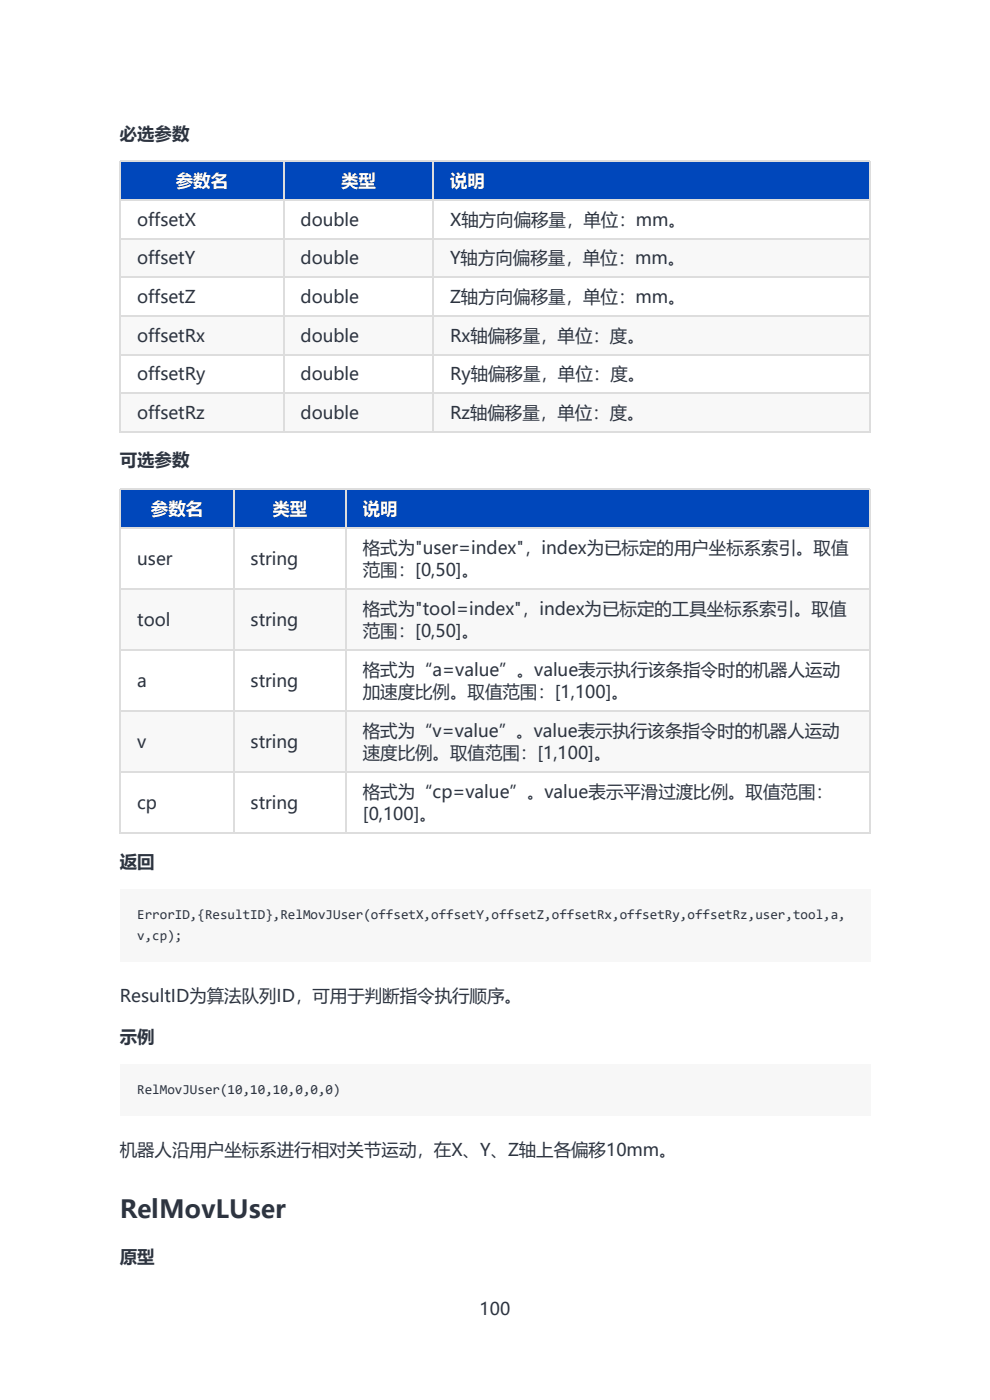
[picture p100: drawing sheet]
<svg xmlns="http://www.w3.org/2000/svg" width="210mm" height="297mm" viewBox="0 0 210 297" stroke-linecap="round" stroke-linejoin="round" font-family="sans-serif">
<defs><g id="words">
<text font-size="5.3" fill="#2d3440" x="25.4" y="258.4">RelMovLUser</text>
<g font-size="3.7" fill="#2d3440">
<text x="25.4" y="29.6">必选参数</text>
<text x="29.1" y="47.9">offsetX</text>
<text x="63.7" y="47.9">double</text>
<text x="95.5" y="47.9">X轴方向偏移量，单位：mm。</text>
<text x="29.1" y="56.1">offsetY</text>
<text x="63.7" y="56.1">double</text>
<text x="95.5" y="56.1">Y轴方向偏移量，单位：mm。</text>
<text x="29.1" y="64.3">offsetZ</text>
<text x="63.7" y="64.3">double</text>
<text x="95.5" y="64.3">Z轴方向偏移量，单位：mm。</text>
<text x="29.1" y="72.5">offsetRx</text>
<text x="63.7" y="72.5">double</text>
<text x="95.5" y="72.5">Rx轴偏移量，单位：度。</text>
<text x="29.1" y="80.7">offsetRy</text>
<text x="63.7" y="80.7">double</text>
<text x="95.5" y="80.7">Ry轴偏移量，单位：度。</text>
<text x="29.1" y="88.9">offsetRz</text>
<text x="63.7" y="88.9">double</text>
<text x="95.5" y="88.9">Rz轴偏移量，单位：度。</text>
<text x="25.4" y="98.9">可选参数</text>
<text x="29.1" y="119.8">user</text>
<text x="53.2" y="119.8">string</text>
<text x="77" y="117.4">格式为&quot;user=index&quot;，index为已标定的用户坐标系索引。取值</text>
<text x="77" y="122.2">范围：[0,50]。</text>
<text x="77" y="130.4">格式为&quot;tool=index&quot;，index为已标定的工具坐标系索引。取值</text>
<text x="29.1" y="132.8">tool</text>
<text x="53.2" y="132.8">string</text>
<text x="77" y="135.1">范围：[0,50]。</text>
<text x="77" y="143.3">格式为“a=value”。value表示执行该条指令时的机器人运动</text>
<text x="29.1" y="145.7">a</text>
<text x="53.2" y="145.7">string</text>
<text x="77" y="148.1">加速度比例。取值范围：[1,100]。</text>
<text x="29.1" y="158.7">v</text>
<text x="53.2" y="158.7">string</text>
<text x="77" y="156.3">格式为“v=value”。value表示执行该条指令时的机器人运动</text>
<text x="77" y="161.1">速度比例。取值范围：[1,100]。</text>
<text x="29.1" y="171.6">cp</text>
<text x="53.2" y="171.6">string</text>
<text x="77" y="169.3">格式为“cp=value”。value表示平滑过渡比例。取值范围：</text>
<text x="77" y="174">[0,100]。</text>
<text x="25.4" y="184.1">返回</text>
<text x="25.4" y="212.6">ResultID为算法队列ID，可用于判断指令执行顺序。</text>
<text x="25.4" y="221.4">示例</text>
<text x="25.4" y="245.2">机器人沿用户坐标系进行相对关节运动，在X、Y、Z轴上各偏移10mm。</text>
<text x="25.4" y="267.9">原型</text>
<text x="101.7" y="279">100</text>
</g>
<g font-size="3.7" fill="#fff">
<text x="37.3" y="39.7">参数名</text>
<text x="72.3" y="39.7">类型</text>
<text x="95.5" y="39.7">说明</text>
<text x="32" y="109.2">参数名</text>
<text x="57.8" y="109.2">类型</text>
<text x="77" y="109.2">说明</text>
</g>
<g font-size="2.9" fill="#2d3440">
<text x="29.1" y="194.9">ErrorID,{ResultID},RelMovJUser(offsetX,offsetY,offsetZ,offsetRx,offsetRy,offsetRz,user,tool,a,</text>
<text x="29.1" y="199.4">v,cp);</text>
<text x="29.1" y="232.2">RelMovJUser(10,10,10,0,0,0)</text>
</g>
</g></defs>
<path d="M25.4 34.1h34.6v8.2h-34.6z" fill="#0047bb"/>
<path d="M60 34.1h31.8v8.2h-31.8z" fill="#fff"/>
<path d="M60 34.1h31.8v8.2h-31.8z" fill="#0047bb"/>
<path d="M91.8 34.1h92.5v8.2h-92.5z" fill="#fff"/>
<path d="M91.8 34.1h92.5v8.2h-92.5z" fill="#0047bb"/>
<g fill="#fff">
<path d="M25.4 42.3h34.6v8.2h-34.6z"/>
<path d="M60 42.3h31.8v8.2h-31.8z"/>
<path d="M91.8 42.3h92.5v8.2h-92.5z"/>
</g>
<g fill="#f8f8f8">
<path d="M25.4 50.5h34.6v8.2h-34.6z"/>
<path d="M60 50.5h31.8v8.2h-31.8z"/>
<path d="M91.8 50.5h92.5v8.2h-92.5z"/>
</g>
<g fill="#fff">
<path d="M25.4 58.7h34.6v8.2h-34.6z"/>
<path d="M60 58.7h31.8v8.2h-31.8z"/>
<path d="M91.8 58.7h92.5v8.2h-92.5z"/>
</g>
<g fill="#f8f8f8">
<path d="M25.4 66.9h34.6v8.2h-34.6z"/>
<path d="M60 66.9h31.8v8.2h-31.8z"/>
<path d="M91.8 66.9h92.5v8.2h-92.5z"/>
</g>
<g fill="#fff">
<path d="M25.4 75.1h34.6v8.2h-34.6z"/>
<path d="M60 75.1h31.8v8.2h-31.8z"/>
<path d="M91.8 75.1h92.5v8.2h-92.5z"/>
</g>
<g fill="#f8f8f8">
<path d="M25.4 83.3h34.6v8.2h-34.6z"/>
<path d="M60 83.3h31.8v8.2h-31.8z"/>
<path d="M91.8 83.3h92.5v8.2h-92.5z"/>
</g>
<path d="M25.4 34.2h159.2M25.5 34.1v57.7M60.2 34.1v57.7M91.9 34.1v57.7M184.5 34.1v57.7M25.4 58.8h159.2M25.4 50.6h159.2M25.4 42.4h159.2M25.4 75.2h159.2M25.4 67h159.2M25.4 83.4h159.2M25.4 91.6h159.2" fill="none" stroke="#ddd" stroke-width=".26"/>
<path d="M25.4 103.7h24.1v8.2h-24.1z" fill="#fff"/>
<path d="M25.4 103.7h24.1v8.2h-24.1z" fill="#0047bb"/>
<path d="M49.5 103.7h23.8v8.2h-23.8z" fill="#fff"/>
<path d="M49.5 103.7h23.8v8.2h-23.8z" fill="#0047bb"/>
<path d="M73.3 103.7h111v8.2h-111z" fill="#fff"/>
<path d="M73.3 103.7h111v8.2h-111z" fill="#0047bb"/>
<g fill="#fff">
<path d="M25.4 111.9h24.1v12.9h-24.1z"/>
<path d="M49.5 111.9h23.8v12.9h-23.8z"/>
<path d="M73.3 111.9h111v12.9h-111z"/>
</g>
<g fill="#f8f8f8">
<path d="M25.4 124.8h24.1v13h-24.1z"/>
<path d="M49.5 124.8h23.8v13h-23.8z"/>
<path d="M73.3 124.8h111v13h-111z"/>
</g>
<g fill="#fff">
<path d="M25.4 137.8h24.1v12.9h-24.1z"/>
<path d="M49.5 137.8h23.8v12.9h-23.8z"/>
<path d="M73.3 137.8h111v12.9h-111z"/>
</g>
<g fill="#f8f8f8">
<path d="M25.4 150.7h24.1v13h-24.1z"/>
<path d="M49.5 150.7h23.8v13h-23.8z"/>
<path d="M73.3 150.7h111v13h-111z"/>
</g>
<g fill="#fff">
<path d="M25.4 163.7h24.1v13h-24.1z"/>
<path d="M49.5 163.7h23.8v13h-23.8z"/>
<path d="M73.3 163.7h111v13h-111z"/>
</g>
<path d="M25.4 112h159.2M25.4 103.8h159.2M25.5 103.7v73.2M49.6 103.7v73.2M73.4 103.7v73.2M184.5 103.7v73.2M25.4 137.9h159.2M25.4 125h159.2M25.4 150.9h159.2M25.4 163.8h159.2M25.4 176.8h159.2" fill="none" stroke="#ddd" stroke-width=".26"/>
<g fill="#f7f7f7">
<path d="M25.4 188.6h159.2v15.3h-159.2z"/>
<path d="M25.4 225.9h159.2v10.8h-159.2z"/>
<path d="M29.1 192.3h150.2v3.4h-150.2z"/>
<path d="M29.1 196.8h9.5v3.4h-9.5z"/>
<path d="M29.1 229.6h43.1v3.4h-43.1z"/>
</g>
<use href="#words"/>
</svg>
